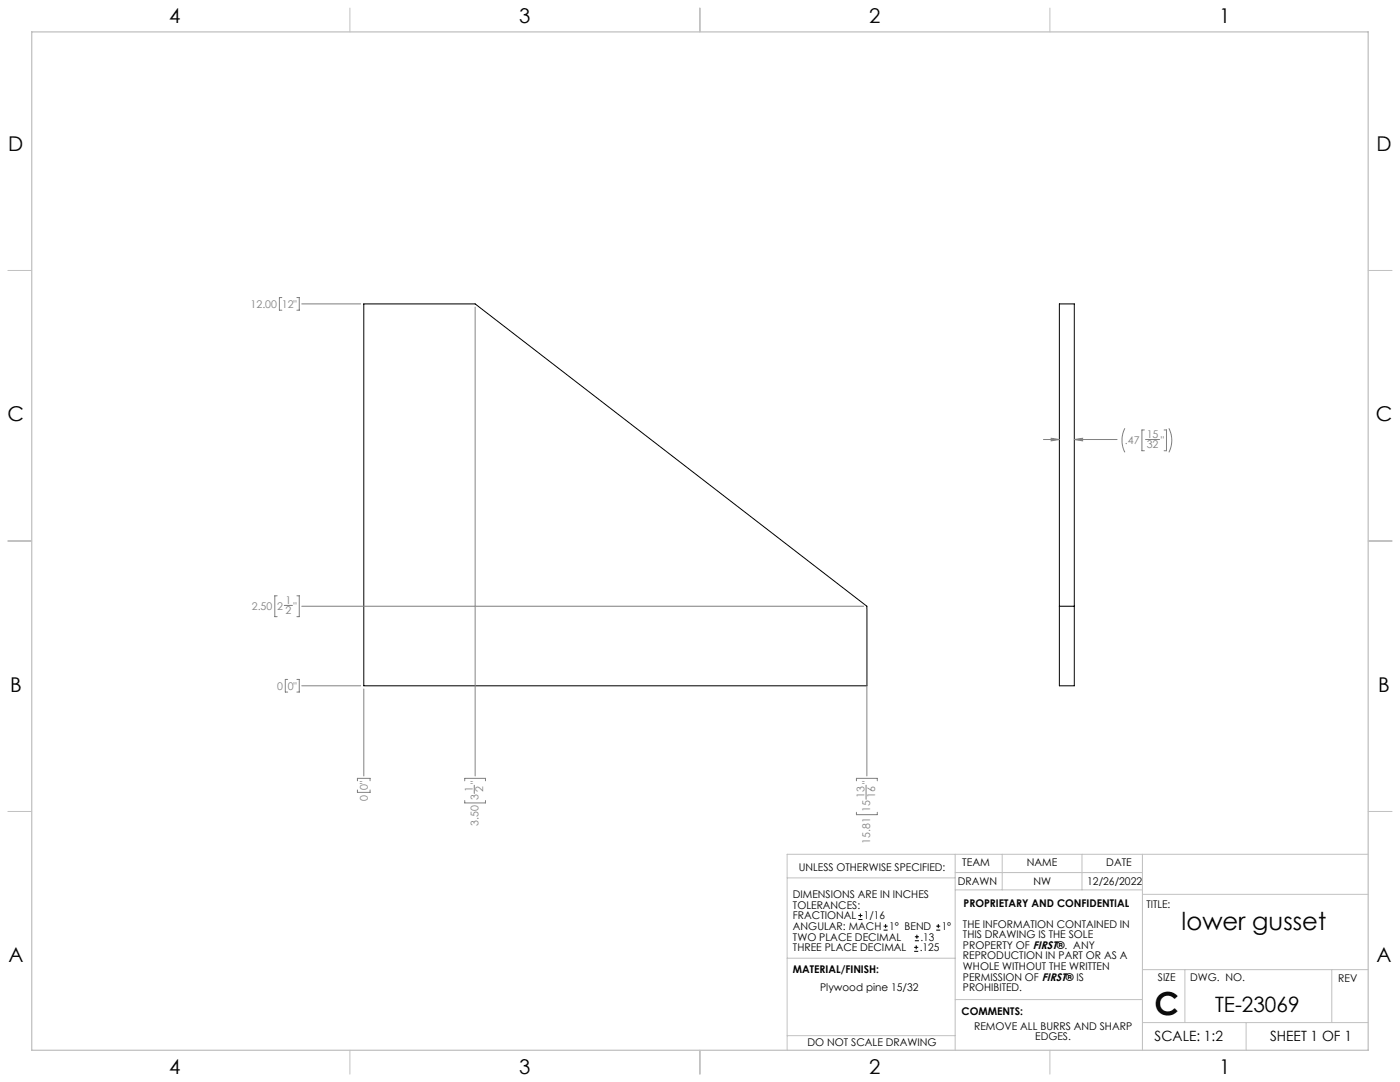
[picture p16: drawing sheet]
<svg xmlns="http://www.w3.org/2000/svg" width="559mm" height="432mm" viewBox="0 0 559 432" stroke-linecap="round" stroke-linejoin="round" font-family="sans-serif">
<defs><g id="words">
<text font-size="12.7" x="460.9" y="405.2">C</text>
<text font-size="9.9" x="471.6" y="371.2">lower gusset</text>
<text font-size="8.5" x="485" y="404">TE-23069</text>
<g font-size="8.1">
<text x="67.6" y="9.3">4</text>
<text x="207.3" y="9.3">3</text>
<text x="347" y="9.3">2</text>
<text x="486.7" y="9.3">1</text>
<text x="3.3" y="60.1">D</text>
<text x="549.4" y="60.1">D</text>
<text x="3" y="168">C</text>
<text x="549.1" y="168">C</text>
<text x="4" y="276">B</text>
<text x="550.1" y="276">B</text>
<text x="3.3" y="383.9">A</text>
<text x="549.4" y="383.9">A</text>
<text x="67.6" y="428.4">4</text>
<text x="207.3" y="428.4">3</text>
<text x="347" y="428.4">2</text>
<text x="486.7" y="428.4">1</text>
</g>
<g font-size="5.6">
<text x="460.9" y="415.2">SCALE: 1:2</text>
<text x="507" y="415.2">SHEET 1 OF 1</text>
</g>
<g font-size="4.2" fill="#808080">
<text x="100" y="122.9">12.00</text>
<text x="112.5" y="122.9">12&quot;</text>
<text x="449" y="177.1">.47</text>
<text x="457.7" y="174.7">15</text>
<text x="457.7" y="178.9">32</text>
<text x="463.3" y="177.1">&quot;</text>
<text x="100.5" y="243.3">2.50</text>
<text x="110.7" y="243.3">2</text>
<text x="113.9" y="240.9">1</text>
<text x="113.9" y="245.1">2</text>
<text x="117.2" y="243.3">&quot;</text>
<text x="110.6" y="275.3">0</text>
<text x="114.9" y="275.3">0&quot;</text>
<text x="146.8" y="315.2" transform="rotate(-90 146.8 315.2)">0&quot;</text>
<text x="188.7" y="316.2" transform="rotate(-90 188.7 316.2)">1</text>
<text x="191" y="312.9" transform="rotate(-90 191 312.9)">&quot;</text>
<text x="192.9" y="316.2" transform="rotate(-90 192.9 316.2)">2</text>
<text x="347.4" y="312.9" transform="rotate(-90 347.4 312.9)">&quot;</text>
<text x="146.8" y="319.5" transform="rotate(-90 146.8 319.5)">0</text>
<text x="191" y="319.4" transform="rotate(-90 191 319.4)">3</text>
<text x="345.1" y="318.5" transform="rotate(-90 345.1 318.5)">13</text>
<text x="349.3" y="318.5" transform="rotate(-90 349.3 318.5)">16</text>
<text x="191" y="329.6" transform="rotate(-90 191 329.6)">3.50</text>
<text x="347.4" y="324.1" transform="rotate(-90 347.4 324.1)">15</text>
<text x="347.4" y="336.6" transform="rotate(-90 347.4 336.6)">15.81</text>
</g>
<g font-size="4.2">
<text x="318.8" y="347.7">UNLESS OTHERWISE SPECIFIED:</text>
<text x="384.1" y="345.5">TEAM</text>
<text x="409.9" y="345.7">NAME</text>
<text x="441.6" y="345.7">DATE</text>
<text x="382.3" y="353.3">DRAWN</text>
<text x="412.5" y="353.3">NW</text>
<text x="434" y="353.3">12/26/2022</text>
<text x="316.5" y="358.5">DIMENSIONS ARE IN INCHES</text>
<text x="316.5" y="362.7">TOLERANCES:</text>
<text x="384.6" y="361.9">PROPRIETARY AND CONFIDENTIAL</text>
<text x="457.6" y="362.3">TITLE:</text>
<text x="316.5" y="371.2">ANGULAR: MACH</text>
<text x="316.5" y="366.9">FRACTIONAL</text>
<text x="344.8" y="366.9">1/16</text>
<text x="354.9" y="371.2">1° BEND</text>
<text x="375.9" y="371.2">1°</text>
<text x="384.4" y="370.2">THE INFORMATION CONTAINED IN</text>
<text x="316.5" y="375.4">TWO PLACE DECIMAL</text>
<text x="367.4" y="375.4">.13</text>
<text x="384.4" y="374.4">THIS DRAWING IS THE SOLE</text>
<text x="316.5" y="379.6">THREE PLACE DECIMAL</text>
<text x="367.1" y="379.6">.125</text>
<text x="384.4" y="378.6">PROPERTY OF FIRST®. ANY</text>
<text x="384.4" y="382.9">REPRODUCTION IN PART OR AS A</text>
<text x="316.5" y="388.4">MATERIAL/FINISH:</text>
<text x="384.4" y="387.1">WHOLE WITHOUT THE WRITTEN</text>
<text x="327.4" y="395.6">Plywood pine 15/32</text>
<text x="384.4" y="391.3">PERMISSION OF FIRST® IS</text>
<text x="384.4" y="395.6">PROHIBITED.</text>
<text x="462.2" y="391.3">SIZE</text>
<text x="475.1" y="391.3">DWG. NO.</text>
<text x="534.1" y="391.8">REV</text>
<text x="383.8" y="405.1">COMMENTS:</text>
<text x="388.8" y="410.9">REMOVE ALL BURRS AND SHARP</text>
<text x="322.3" y="417.6">DO NOT SCALE DRAWING</text>
<text x="413.2" y="415.2">EDGES.</text>
</g>
</g></defs>
<g fill="none" stroke="#c0c0c0" stroke-width=".4">
<path d="M139.7 3.2v9.5M279.4 3.2v9.5M419.1 3.2v9.5M3.1 107.9h9.6M546.1 107.9h9.5M3.1 215.9h9.6M546.1 215.9h9.5M3.1 323.8h9.6M546.1 323.8h9.5M314.2 350.3h67M381.2 340.9v78.2M381.2 355.1h74.8"/>
<path d="M381.2 348.2h74.8M400 340.9v14.2M431.9 340.9v14.2M456 340.9v78.2M456 356.9h90.1M546.1 340.9h-231.9v78.2M314.2 382.4h67.2M381.2 398.9h74.8M456 387h90.1M472.9 387v21.1M531.6 387v21.1M139.7 419.1v9.6"/>
<path d="M279.4 419.1v9.6M314.2 413.3h67M419.1 419.1v9.6M456 408.1h90.1M497.4 408.1v11"/>
</g>
<path d="M12.7 12.7h533.4v406.4h-533.4z" fill="none" stroke="#c0c0c0" stroke-width=".5"/>
<path d="M145.2 121.3h44.5l156.3 120.6v31.8h-200.8zM422.8 121.3h6v152.4h-6zM422.8 241.9h6" fill="none" stroke="#000" stroke-width=".4"/>
<g fill="none" stroke="#808080" stroke-width=".4">
<path d="M112.5 118.7h-1v5.1h1M118.5 118.7h1v5.1h-1M120.4 121.3h23.5M189.7 122.6v187.1M416.5 175.4h6.3M419.6 174.9l3.2 .5-3.2 .5zM428.8 175.4l3.3-.5v1zM428.8 175.4h17.1M449 170.9a10.7 10.7 0 0 0 0 9.6M456.8 171.6h-1v8.3h1M457.2 175.4h5.6M464.6 171.6h1v8.3h-1"/>
<path d="M466.5 170.9a10.5 10.5 0 0 1 0 9.6M110.6 237.8h-.9v8.3h.9M118.5 237.8h1v8.3h-1M113.5 241.6h3.2M120.4 241.9h224.3M346 243.2v66.5M114.8 271.1h-.9v5.1h.9M118.5 271.1h1v5.1h-1M120.4 273.7h23.5M145.2 275v34.7M142.7 311.6v-1h5v1M142.7 315.2v1h5v-1"/>
<path d="M185.5 311.6v-1h8.3v1M185.5 319.5v.9h8.3v-.9M189.3 313.4v3.3M341.8 311.6v-1h8.4v1M345.7 313.4v5.6M341.8 324.2v.9h8.4v-.9"/>
</g>
<path d="M419.6 174.9l3.2 .5-3.2 .5zM428.8 175.4l3.3-.5v1z" fill="#808080"/>
<g fill="none" stroke="#000" stroke-width=".4">
<path d="M342.6 367h1.6M342.6 365.4h1.6M343.4 364.6v1.5M352.7 371.2h1.6M352.7 369.6h1.6M353.5 368.8v1.6M364.9 379.7h1.6M364.9 378.1h1.6M365.2 375.4h1.6M365.2 373.8h1.6M365.7 377.3v1.5M366 373v1.6"/>
<path d="M373.7 371.2h1.6M373.7 369.6h1.6M374.5 368.8v1.6"/>
</g>
<use href="#words"/>
</svg>
